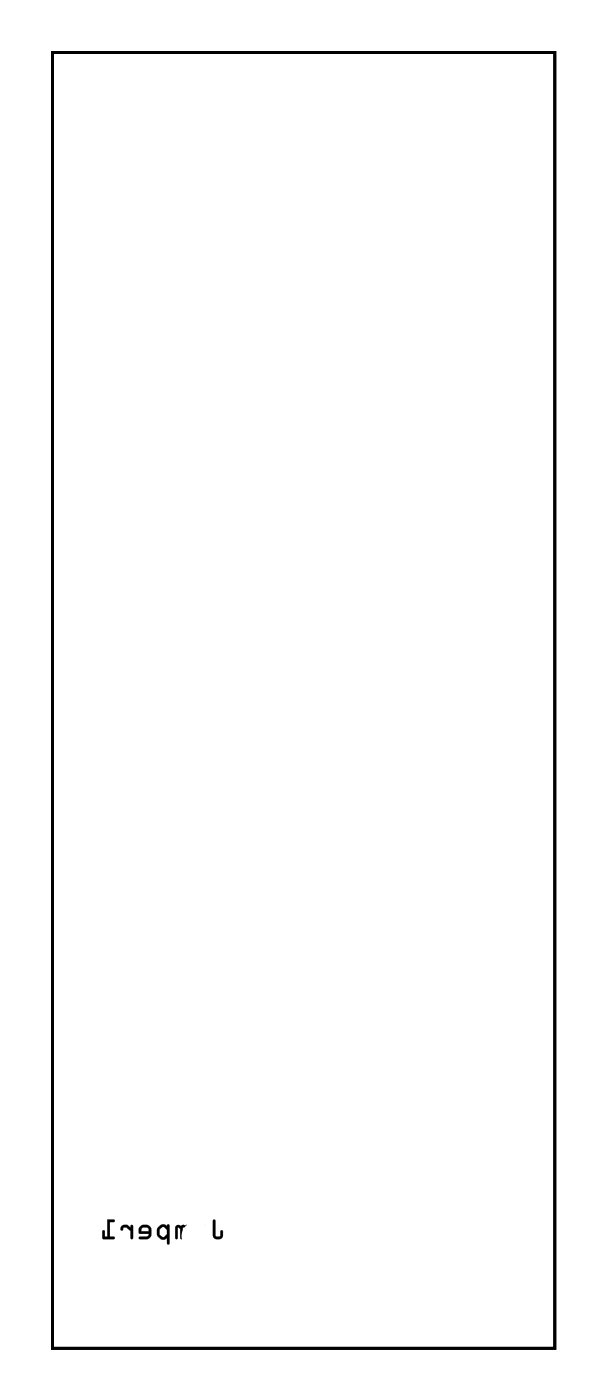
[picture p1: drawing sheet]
<svg xmlns="http://www.w3.org/2000/svg" width="42mm" height="97mm" viewBox="0 0 42 97" stroke-linecap="round" stroke-linejoin="round" font-family="sans-serif">
<path d="M3.6 3.6h34.8v89.8h-34.8z" fill="none" stroke="#000" stroke-width=".2"/>
<g fill="#000">
<path d="M3.6 3.6h34.8v89.8h-34.8zM3.6 3.6v89.8h34.8v-89.8z"/>
<path d="M14.8 84.5l-.1 1.1a.36 .36 0 0 0 .4 .3 .36 .36 0 0 0 .3-.3v-.3v-.1l-.1 .1-.1 .4-.3-.1v-1zM13.4 84.9v.9h.1l.1-.1a.38 .38 0 0 0 .3 .2 .38 .38 0 0 0 .4-.3l-.1-.7h-.1v.7l-.1 .1-.4-.2v-.6zM12.2 84.9v.9h.1l.1-.7 .1 .1v.6h.2v-.7l.1 .1 .1 .6h.1v-.9zM11 85l-.1 .2a.54 .54 0 0 0 .4 .7l.3-.1v.4h.1v-1.3a.09 .09 0 0 0-.1 0 .09 .09 0 0 0 0 .1l-.3-.2zM11.1 85.2l.2-.2 .3 .2v.3l-.2 .2-.3-.1zM9.7 85l-.1 .2v.3l.7 .1-.1 .1h-.5l-.1 .1h.7l.2-.2-.1-.6-.2-.1h-.3zM9.8 85.1h.4l.1 .2h-.5zM8.4 85l-.1 .1a.11 .11 0 0 0 .1 .2 .11 .11 0 0 0 .1-.2h.3l.2 .2v.5h.2v-.9h-.1l-.1 .2-.2-.2zM7.4 84.5v1.2h-.1v-.4h-.2v.5l.8 .1v-.2h-.3v-1h.3l.1-.1z"/>
<path d="M14.8 84.5l-.1 1.1a.37 .37 0 0 0 .4 .3 .37 .37 0 0 0 .4-.3v-.3a.1 .1 0 0 0-.1-.1 .1 .1 0 0 0-.1 .1l-.1 .4h-.2l-.1-1.1zM14.8 84.5l.1 .1v1l.3 .1 .2-.4v.3a.35 .35 0 0 1-.3 .3 .35 .35 0 0 1-.3-.3zM13.4 84.9v.9a.1 .1 0 0 0 .1 .1 .11 .11 0 0 0 .1-.2 .4 .4 0 0 0 .7-.1v-.6a.1 .1 0 0 0-.1-.1 .1 .1 0 0 0-.1 .1v.6l-.2 .1-.3-.2v-.6zM13.4 84.9h.2v.6l.4 .2 .1-.1v-.7h.1v.7a.35 .35 0 0 1-.5 .2l-.1-.1-.1 .2-.1-.1zM12.2 84.9l-.1 .9a.1 .1 0 0 0 .1 .1 .1 .1 0 0 0 .1-.1l.1-.7 .1 .1v.6a.1 .1 0 0 0 .1 .1 .1 .1 0 0 0 .1-.1v-.7l.1 .1v.6a.1 .1 0 0 0 .1 .1 .1 .1 0 0 0 .1-.1v-.9zM12.2 84.9h.8v.9h-.1v-.6l-.2-.2-.1 .8h-.1v-.6l-.1-.2-.1 .8h-.1zM11 85l-.1 .2a.5 .5 0 0 0 .2 .7h.3l.2-.1v.4a.1 .1 0 0 0 .1 0 .1 .1 0 0 0 .1 0v-1.3a.11 .11 0 0 0-.2-.1 .1 .1 0 0 0 0 .2l-.3-.2zM11.1 85l.2-.1 .3 .1v-.1h.1v1.3h-.1v-.4l-.2 .1h-.2l-.3-.3v-.4zM11.1 85.2l.2-.2 .3 .2v.3l-.2 .2-.3-.2zM11.1 85.2v.4l.3 .1 .2-.2v-.3l-.3-.2zM9.7 85l-.1 .2v.3h.7l-.1 .2h-.5a.1 .1 0 0 0-.1 .1 .1 .1 0 0 0 .1 .1h.5l.2-.1 .1-.1v-.5l-.2-.3h-.4zM9.7 85l.5-.1 .2 .1 .1 .6-.2 .2h-.7l.1-.1h.5l.1-.1v-.1h-.7v-.3zM9.8 85.1h.4l.1 .2h-.5zM9.8 85.1v.2h.5l-.1-.2zM8.4 85l-.1 .1a.14 .14 0 0 0 .2 .2 .11 .11 0 0 0 0-.2h.3l.2 .2v.5a.1 .1 0 0 0 .1 .1 .1 .1 0 0 0 .1-.1v-.8a.1 .1 0 0 0-.1-.1 .1 .1 0 0 0-.1 .1v.1l-.2-.2zM8.4 85l.4-.1 .3 .2v-.2h.1v.9h-.1v-.5l-.3-.3-.2 .1-.2 .2zM7.4 84.5v1.2h-.1v-.4a.1 .1 0 0 0-.1-.1 .1 .1 0 0 0-.1 .1v.6h.8a.1 .1 0 0 0 .1-.1 .1 .1 0 0 0-.1-.1h-.3v-1h.3a.1 .1 0 0 0 .1-.1 .1 .1 0 0 0-.1-.1zM7.4 84.5l.5 .1v.1h-.3v1h.3v.2l-.8-.1v-.5h.1l.1 .4h.1z"/>
</g>
<circle cx="15.7" cy="23.4" r=".6" fill="#fff"/>
<circle cx="15.7" cy="23.4" r=".6" fill="none" stroke="#fff" stroke-width=".76" stroke-linecap="butt"/>
<circle cx="17.7" cy="23.4" r=".6" fill="#fff"/>
<circle cx="17.7" cy="23.4" r=".6" fill="none" stroke="#fff" stroke-width=".76" stroke-linecap="butt"/>
<circle cx="19.7" cy="23.4" r=".6" fill="#fff"/>
<circle cx="19.7" cy="23.4" r=".6" fill="none" stroke="#fff" stroke-width=".76" stroke-linecap="butt"/>
<circle cx="21.7" cy="23.4" r=".6" fill="#fff"/>
<circle cx="21.7" cy="23.4" r=".6" fill="none" stroke="#fff" stroke-width=".76" stroke-linecap="butt"/>
<circle cx="23.7" cy="23.4" r=".6" fill="#fff"/>
<circle cx="23.7" cy="23.4" r=".6" fill="none" stroke="#fff" stroke-width=".76" stroke-linecap="butt"/>
<circle cx="25.7" cy="23.4" r=".6" fill="#fff"/>
<circle cx="25.7" cy="23.4" r=".6" fill="none" stroke="#fff" stroke-width=".76" stroke-linecap="butt"/>
<circle cx="27.7" cy="23.4" r=".6" fill="#fff"/>
<circle cx="27.7" cy="23.4" r=".6" fill="none" stroke="#fff" stroke-width=".76" stroke-linecap="butt"/>
<circle cx="29.7" cy="23.4" r=".6" fill="#fff"/>
<circle cx="29.7" cy="23.4" r=".6" fill="none" stroke="#fff" stroke-width=".76" stroke-linecap="butt"/>
<circle cx="13.6" cy="52.6" r=".67" fill="#fff"/>
<circle cx="13.6" cy="52.6" r=".67" fill="none" stroke="#fff" stroke-width=".69" stroke-linecap="butt"/>
<path d="M12.9 52h1.4v1.3h-1.4z" fill="#fff"/>
<path d="M12.9 52h1.4v1.3h-1.4z" fill="none" stroke="#fff" stroke-width=".69" stroke-linecap="butt"/>
<circle cx="13.6" cy="55.2" r=".67" fill="#fff"/>
<circle cx="13.6" cy="55.2" r=".67" fill="none" stroke="#fff" stroke-width=".69" stroke-linecap="butt"/>
<circle cx="13.6" cy="57.7" r=".67" fill="#fff"/>
<circle cx="13.6" cy="57.7" r=".67" fill="none" stroke="#fff" stroke-width=".69" stroke-linecap="butt"/>
<circle cx="13.6" cy="60.3" r=".67" fill="#fff"/>
<circle cx="13.6" cy="60.3" r=".67" fill="none" stroke="#fff" stroke-width=".69" stroke-linecap="butt"/>
<circle cx="13.6" cy="62.8" r=".67" fill="#fff"/>
<circle cx="13.6" cy="62.8" r=".67" fill="none" stroke="#fff" stroke-width=".69" stroke-linecap="butt"/>
<circle cx="13.6" cy="65.3" r=".67" fill="#fff"/>
<circle cx="13.6" cy="65.3" r=".67" fill="none" stroke="#fff" stroke-width=".69" stroke-linecap="butt"/>
<circle cx="13.6" cy="67.9" r=".67" fill="#fff"/>
<circle cx="13.6" cy="67.9" r=".67" fill="none" stroke="#fff" stroke-width=".69" stroke-linecap="butt"/>
<circle cx="13.6" cy="70.4" r=".67" fill="#fff"/>
<circle cx="13.6" cy="70.4" r=".67" fill="none" stroke="#fff" stroke-width=".69" stroke-linecap="butt"/>
<circle cx="13.6" cy="73" r=".67" fill="#fff"/>
<circle cx="13.6" cy="73" r=".67" fill="none" stroke="#fff" stroke-width=".69" stroke-linecap="butt"/>
<circle cx="13.6" cy="75.5" r=".67" fill="#fff"/>
<circle cx="13.6" cy="75.5" r=".67" fill="none" stroke="#fff" stroke-width=".69" stroke-linecap="butt"/>
<circle cx="13.6" cy="78" r=".67" fill="#fff"/>
<circle cx="13.6" cy="78" r=".67" fill="none" stroke="#fff" stroke-width=".69" stroke-linecap="butt"/>
<circle cx="13.6" cy="80.6" r=".67" fill="#fff"/>
<circle cx="13.6" cy="80.6" r=".67" fill="none" stroke="#fff" stroke-width=".69" stroke-linecap="butt"/>
<circle cx="13.6" cy="83.1" r=".67" fill="#fff"/>
<circle cx="13.6" cy="83.1" r=".67" fill="none" stroke="#fff" stroke-width=".69" stroke-linecap="butt"/>
<circle cx="13.6" cy="85.7" r=".67" fill="#fff"/>
<circle cx="13.6" cy="85.7" r=".67" fill="none" stroke="#fff" stroke-width=".69" stroke-linecap="butt"/>
<circle cx="13.6" cy="88.2" r=".67" fill="#fff"/>
<circle cx="13.6" cy="88.2" r=".67" fill="none" stroke="#fff" stroke-width=".69" stroke-linecap="butt"/>
<circle cx="28.8" cy="52.6" r=".67" fill="#fff"/>
<circle cx="28.8" cy="52.6" r=".67" fill="none" stroke="#fff" stroke-width=".69" stroke-linecap="butt"/>
<circle cx="28.8" cy="55.2" r=".67" fill="#fff"/>
<circle cx="28.8" cy="55.2" r=".67" fill="none" stroke="#fff" stroke-width=".69" stroke-linecap="butt"/>
<circle cx="28.8" cy="57.7" r=".67" fill="#fff"/>
<circle cx="28.8" cy="57.7" r=".67" fill="none" stroke="#fff" stroke-width=".69" stroke-linecap="butt"/>
<circle cx="28.8" cy="60.3" r=".67" fill="#fff"/>
<circle cx="28.8" cy="60.3" r=".67" fill="none" stroke="#fff" stroke-width=".69" stroke-linecap="butt"/>
<circle cx="28.8" cy="62.8" r=".67" fill="#fff"/>
<circle cx="28.8" cy="62.8" r=".67" fill="none" stroke="#fff" stroke-width=".69" stroke-linecap="butt"/>
<circle cx="28.8" cy="65.3" r=".67" fill="#fff"/>
<circle cx="28.8" cy="65.3" r=".67" fill="none" stroke="#fff" stroke-width=".69" stroke-linecap="butt"/>
<circle cx="28.8" cy="67.9" r=".67" fill="#fff"/>
<circle cx="28.8" cy="67.9" r=".67" fill="none" stroke="#fff" stroke-width=".69" stroke-linecap="butt"/>
<circle cx="28.8" cy="70.4" r=".67" fill="#fff"/>
<circle cx="28.8" cy="70.4" r=".67" fill="none" stroke="#fff" stroke-width=".69" stroke-linecap="butt"/>
<circle cx="28.8" cy="73" r=".67" fill="#fff"/>
<circle cx="28.8" cy="73" r=".67" fill="none" stroke="#fff" stroke-width=".69" stroke-linecap="butt"/>
<circle cx="28.8" cy="75.5" r=".67" fill="#fff"/>
<circle cx="28.8" cy="75.5" r=".67" fill="none" stroke="#fff" stroke-width=".69" stroke-linecap="butt"/>
<circle cx="28.8" cy="78" r=".67" fill="#fff"/>
<circle cx="28.8" cy="78" r=".67" fill="none" stroke="#fff" stroke-width=".69" stroke-linecap="butt"/>
<circle cx="28.8" cy="80.6" r=".67" fill="#fff"/>
<circle cx="28.8" cy="80.6" r=".67" fill="none" stroke="#fff" stroke-width=".69" stroke-linecap="butt"/>
<circle cx="28.8" cy="83.1" r=".67" fill="#fff"/>
<circle cx="28.8" cy="83.1" r=".67" fill="none" stroke="#fff" stroke-width=".69" stroke-linecap="butt"/>
<circle cx="28.8" cy="85.7" r=".67" fill="#fff"/>
<circle cx="28.8" cy="85.7" r=".67" fill="none" stroke="#fff" stroke-width=".69" stroke-linecap="butt"/>
<circle cx="28.8" cy="88.2" r=".67" fill="#fff"/>
<circle cx="28.8" cy="88.2" r=".67" fill="none" stroke="#fff" stroke-width=".69" stroke-linecap="butt"/>
<circle cx="18.7" cy="40.6" r=".7" fill="#fff"/>
<circle cx="18.7" cy="40.6" r=".7" fill="none" stroke="#fff" stroke-width=".76" stroke-linecap="butt"/>
<circle cx="28.8" cy="40.6" r=".7" fill="#fff"/>
<circle cx="28.8" cy="40.6" r=".7" fill="none" stroke="#fff" stroke-width=".76" stroke-linecap="butt"/>
<circle cx="15.5" cy="46.3" r=".7" fill="#fff"/>
<circle cx="15.5" cy="46.3" r=".7" fill="none" stroke="#fff" stroke-width=".76" stroke-linecap="butt"/>
<circle cx="15.5" cy="43.7" r=".7" fill="#fff"/>
<circle cx="15.5" cy="43.7" r=".7" fill="none" stroke="#fff" stroke-width=".76" stroke-linecap="butt"/>
<circle cx="20" cy="45" r=".6" fill="#fff"/>
<circle cx="20" cy="45" r=".6" fill="none" stroke="#fff" stroke-width=".65" stroke-linecap="butt"/>
<path d="M19.4 44.4h1.2v1.2h-1.2z" fill="#fff"/>
<path d="M19.4 44.4h1.2v1.2h-1.2z" fill="none" stroke="#fff" stroke-width=".65" stroke-linecap="butt"/>
<circle cx="22.5" cy="45" r=".6" fill="#fff"/>
<circle cx="22.5" cy="45" r=".6" fill="none" stroke="#fff" stroke-width=".65" stroke-linecap="butt"/>
<circle cx="27.6" cy="46.3" r=".7" fill="#fff"/>
<circle cx="27.6" cy="46.3" r=".7" fill="none" stroke="#fff" stroke-width=".76" stroke-linecap="butt"/>
<circle cx="27.6" cy="43.7" r=".7" fill="#fff"/>
<circle cx="27.6" cy="43.7" r=".7" fill="none" stroke="#fff" stroke-width=".76" stroke-linecap="butt"/>
<circle cx="31.4" cy="26.6" r=".7" fill="#fff"/>
<circle cx="31.4" cy="26.6" r=".7" fill="none" stroke="#fff" stroke-width=".76" stroke-linecap="butt"/>
<circle cx="21.2" cy="26.6" r=".7" fill="#fff"/>
<circle cx="21.2" cy="26.6" r=".7" fill="none" stroke="#fff" stroke-width=".76" stroke-linecap="butt"/>
<circle cx="12.3" cy="35.5" r=".7" fill="#fff"/>
<circle cx="12.3" cy="35.5" r=".7" fill="none" stroke="#fff" stroke-width=".76" stroke-linecap="butt"/>
<circle cx="22.5" cy="35.5" r=".7" fill="#fff"/>
<circle cx="22.5" cy="35.5" r=".7" fill="none" stroke="#fff" stroke-width=".76" stroke-linecap="butt"/>
<circle cx="28.8" cy="38" r=".7" fill="#fff"/>
<circle cx="28.8" cy="38" r=".7" fill="none" stroke="#fff" stroke-width=".76" stroke-linecap="butt"/>
<circle cx="18.7" cy="38" r=".7" fill="#fff"/>
<circle cx="18.7" cy="38" r=".7" fill="none" stroke="#fff" stroke-width=".76" stroke-linecap="butt"/>
<circle cx="21.2" cy="29.1" r=".7" fill="#fff"/>
<circle cx="21.2" cy="29.1" r=".7" fill="none" stroke="#fff" stroke-width=".76" stroke-linecap="butt"/>
<circle cx="31.4" cy="29.1" r=".7" fill="#fff"/>
<circle cx="31.4" cy="29.1" r=".7" fill="none" stroke="#fff" stroke-width=".76" stroke-linecap="butt"/>
<circle cx="22.5" cy="31.7" r=".7" fill="#fff"/>
<circle cx="22.5" cy="31.7" r=".7" fill="none" stroke="#fff" stroke-width=".76" stroke-linecap="butt"/>
<circle cx="12.3" cy="31.7" r=".7" fill="#fff"/>
<circle cx="12.3" cy="31.7" r=".7" fill="none" stroke="#fff" stroke-width=".76" stroke-linecap="butt"/>
<circle cx="6" cy="91.4" r="1.1" fill="#fff"/>
<circle cx="6" cy="91.4" r="1.1" fill="none" stroke="#fff" stroke-width=".25"/>
<circle cx="36.5" cy="91.4" r="1.1" fill="#fff"/>
<circle cx="36.5" cy="91.4" r="1.1" fill="none" stroke="#fff" stroke-width=".25"/>
<circle cx="5.3" cy="5.6" r="1.1" fill="#fff"/>
<circle cx="5.3" cy="5.6" r="1.1" fill="none" stroke="#fff" stroke-width=".25"/>
<circle cx="36.5" cy="5.6" r="1.1" fill="#fff"/>
<circle cx="36.5" cy="5.6" r="1.1" fill="none" stroke="#fff" stroke-width=".25"/>
<circle cx="17.4" cy="88.2" r=".7" fill="#fff"/>
<circle cx="17.4" cy="88.2" r=".7" fill="none" stroke="#fff" stroke-width=".76" stroke-linecap="butt"/>
<circle cx="25" cy="88.2" r=".7" fill="#fff"/>
<circle cx="25" cy="88.2" r=".7" fill="none" stroke="#fff" stroke-width=".76" stroke-linecap="butt"/>
</svg>
